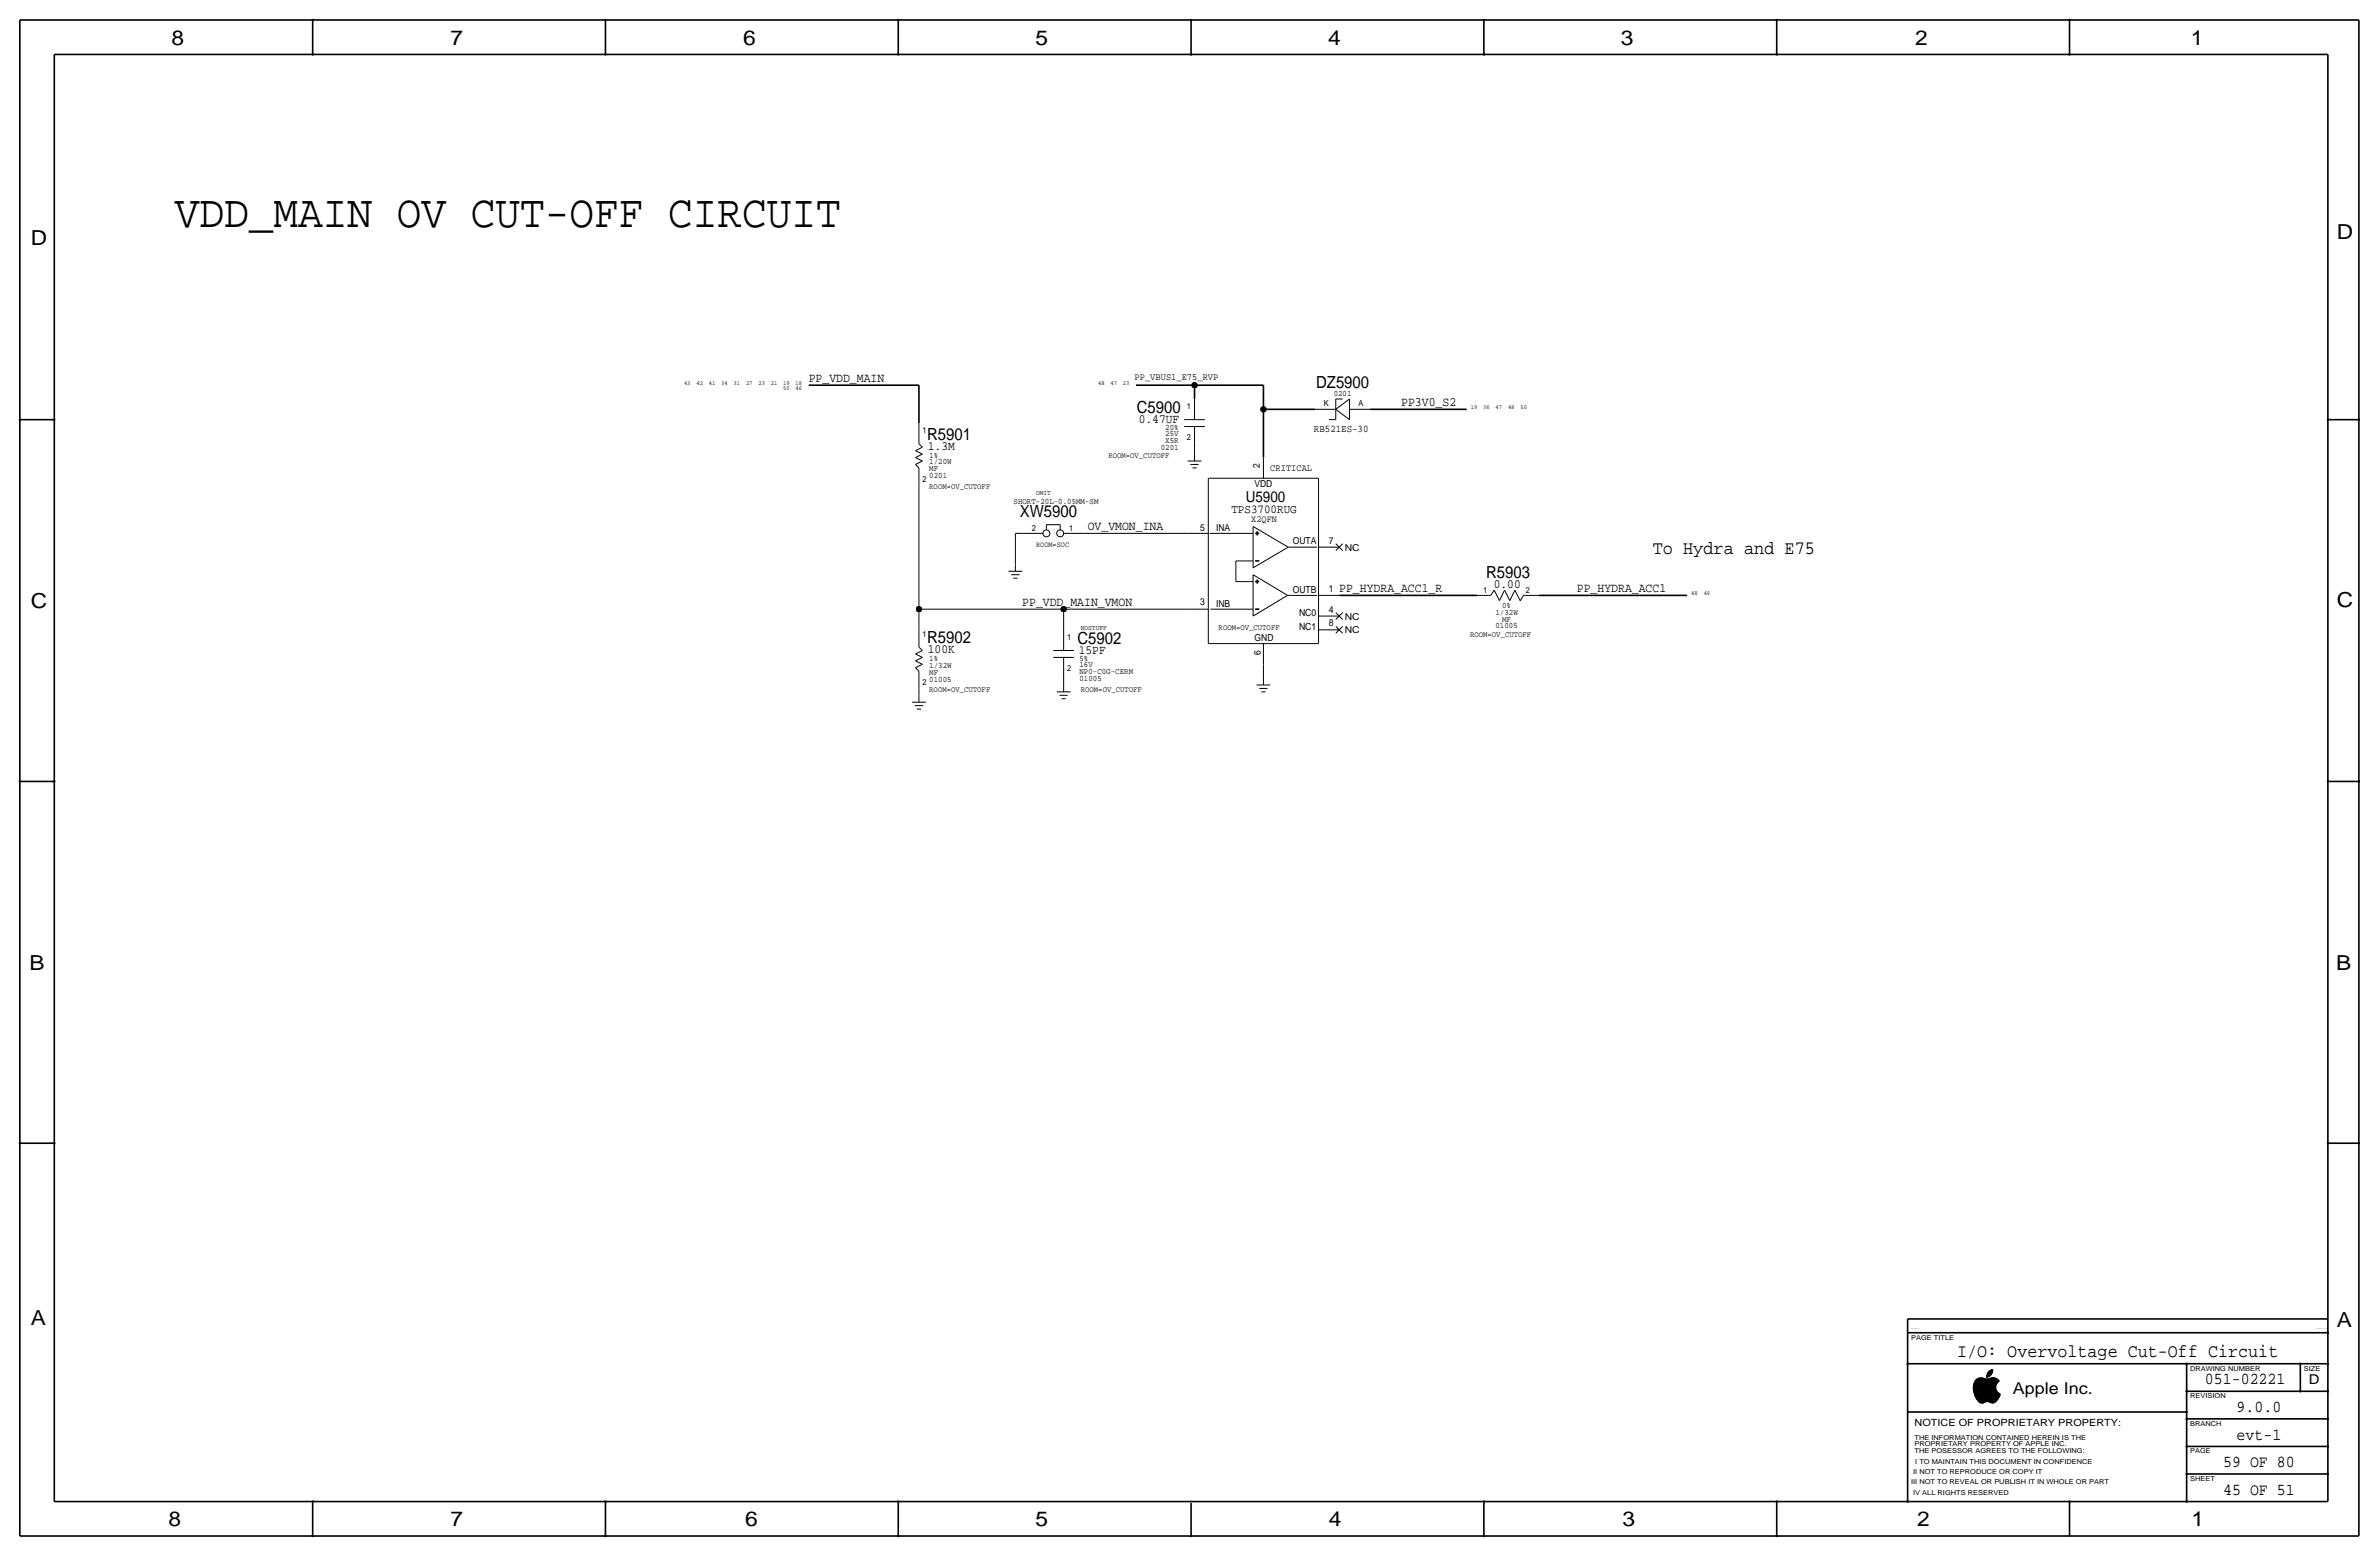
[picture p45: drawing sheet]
<svg xmlns="http://www.w3.org/2000/svg" width="877mm" height="574mm" viewBox="0 0 877 574" stroke-linecap="round" stroke-linejoin="round" font-family="sans-serif">
<defs><g id="words">
<text font-size="17" x="64.5" y="83.6">VDD_MAIN OV CUT-OFF CIRCUIT</text>
<g font-size="7.6">
<text x="63.2" y="16.5">8</text>
<text x="166.1" y="16.5">7</text>
<text x="274" y="16.5">6</text>
<text x="381.7" y="16.5">5</text>
<text x="489.7" y="16.5">4</text>
<text x="597.6" y="16.5">3</text>
<text x="706.1" y="16.5">2</text>
<text x="807.7" y="16.5">1</text>
<text x="861.5" y="88.1">D</text>
<text x="11.4" y="90.4">D</text>
<text x="11.4" y="224.3">C</text>
<text x="861.5" y="223.8">C</text>
<text x="10.8" y="357.6">B</text>
<text x="861.3" y="357.4">B</text>
<text x="11.3" y="488.4">A</text>
<text x="861.5" y="489.2">A</text>
<text x="62.2" y="562.6">8</text>
<text x="166" y="562.6">7</text>
<text x="274.8" y="562.6">6</text>
<text x="381.7" y="562.6">5</text>
<text x="489.9" y="562.6">4</text>
<text x="598.1" y="562.6">3</text>
<text x="706.8" y="562.6">2</text>
<text x="807.9" y="562.6">1</text>
</g>
<text font-size="7" x="609.3" y="204.2">To Hydra and E75</text>
<text font-size="6.9" x="721.5" y="500.1">I/O: Overvoltage Cut-Off Circuit</text>
<g font-size="6.2">
<text x="485.2" y="143">DZ5900</text>
<text x="419.1" y="152.1">C5900</text>
<text x="341.8" y="162.1">R5901</text>
<text x="376" y="190.5">XW5900</text>
<text x="547.9" y="213.1">R5903</text>
<text x="341.8" y="237">R5902</text>
<text x="397.2" y="237.2">C5902</text>
<text x="812.9" y="510.3">051-02221</text>
<text x="824.6" y="520.4">9.0.0</text>
<text x="824.6" y="530.6">evt-1</text>
<text x="819.6" y="540.8">59 OF 80</text>
<text x="819.6" y="550.9">45 OF 51</text>
</g>
<text font-size="6" x="742.1" y="513.9">Apple Inc.</text>
<text font-size="5.6" x="459.2" y="185.2">U5900</text>
<text font-size="5" x="851.2" y="510.3">D</text>
<g font-size="4.7">
<text x="298.1" y="140.7">PP_VDD_MAIN</text>
<text x="516.6" y="149.6">PP3V0_S2</text>
<text x="419.8" y="156">0.47UF</text>
<text x="342.1" y="165.9">1.3M</text>
<text x="401" y="195.3">OV_VMON_INA</text>
<text x="493.7" y="218.2">PP_HYDRA_ACC1_R</text>
<text x="550.7" y="216.7">0.00</text>
<text x="581.4" y="218.2">PP_HYDRA_ACC1</text>
<text x="376.9" y="223.3">PP_VDD_MAIN_VMON</text>
<text x="342.1" y="240.8">100K</text>
<text x="397.7" y="241">15PF</text>
</g>
<text font-size="4.5" x="454" y="189">TPS3700RUG</text>
<text font-size="3.8" x="484.4" y="159.2">RB521ES-30</text>
<text font-size="3.7" x="705.8" y="525.5">NOTICE OF PROPRIETARY PROPERTY:</text>
<g font-size="3.6">
<text x="418.3" y="140.2">PP_VBUS1_E75_RVP</text>
<text x="468.3" y="173.7">CRITICAL</text>
<text x="478.9" y="227">NC0</text>
<text x="489.9" y="225.8">4</text>
<text x="478.9" y="232.1">NC1</text>
<text x="489.9" y="230.9">8</text>
</g>
<g font-size="3.5">
<text x="464.5" y="172.5" transform="rotate(-90 464.5 172.5)">2</text>
<text x="462.5" y="179.3">VDD</text>
<text x="442.4" y="195.6">5</text>
<text x="448.3" y="195.8">INA</text>
<text x="461.3" y="192.5">X2QFN</text>
<text x="476.6" y="200.7">OUTA</text>
<text x="489.9" y="200.4">7</text>
<text x="495.8" y="202.9">NC</text>
<text x="476.6" y="218.4">OUTB</text>
<text x="489.9" y="218.2">1</text>
<text x="442.4" y="223">3</text>
<text x="448.3" y="223.8">INB</text>
<text x="495.8" y="233.4">NC</text>
<text x="495.8" y="228.3">NC</text>
<text x="462.5" y="236.2">GND</text>
<text x="464.8" y="241.5" transform="rotate(-90 464.8 241.5)">6</text>
</g>
<g font-size="3.1">
<text x="488.1" y="149.6">K</text>
<text x="491.7" y="145.8">0201</text>
<text x="500.8" y="149.6">A</text>
<text x="437.6" y="150.9">1</text>
<text x="340.1" y="159.8">1</text>
<text x="429.6" y="160.8">25V</text>
<text x="429.6" y="158.5">20%</text>
<text x="427.9" y="165.9">0201</text>
<text x="429.6" y="163.3">X5R</text>
<text x="437.6" y="162.3">2</text>
<text x="342.6" y="173.7">MF</text>
<text x="342.6" y="171.2">1/20W</text>
<text x="342.6" y="168.7">1%</text>
<text x="340.1" y="177.5">2</text>
<text x="342.6" y="176.3">0201</text>
<text x="373.7" y="185.7">SHORT-20L-0.05MM-SM</text>
<text x="380.4" y="195.6">2</text>
<text x="394.2" y="195.6">1</text>
<text x="546.8" y="218.7">1</text>
<text x="562.6" y="218.7">2</text>
<text x="551.3" y="226.6">1/32W</text>
<text x="553.8" y="224">0%</text>
<text x="551.3" y="231.6">01005</text>
<text x="553.8" y="229.1">MF</text>
<text x="340.1" y="234.7">1</text>
<text x="393.4" y="236">1</text>
<text x="342.6" y="243.6">1%</text>
<text x="398" y="243.6">5%</text>
<text x="398" y="245.9">16V</text>
<text x="342.6" y="248.7">MF</text>
<text x="342.6" y="246.1">1/32W</text>
<text x="342.6" y="251.2">01005</text>
<text x="393.4" y="247.4">2</text>
<text x="398" y="251">01005</text>
<text x="398" y="248.4">NP0-C0G-CERM</text>
<text x="340.1" y="252.5">2</text>
</g>
<g font-size="3">
<text x="408.6" y="168.7">ROOM=OV_CUTOFF</text>
<text x="342.6" y="180.1">ROOM=OV_CUTOFF</text>
<text x="449.3" y="232.2">ROOM=OV_CUTOFF</text>
<text x="542" y="234.7">ROOM=OV_CUTOFF</text>
<text x="342.6" y="255">ROOM=OV_CUTOFF</text>
<text x="398.5" y="255">ROOM=OV_CUTOFF</text>
</g>
<text font-size="2.9" x="382" y="201.7">ROOM=SOC</text>
<g font-size="2.6">
<text x="382" y="182.6">OMIT</text>
<text x="398.5" y="232.2">NOSTUFF</text>
</g>
<g font-size="2.5">
<text x="704.5" y="493.8">PAGE TITLE</text>
<text x="807.4" y="505.2">DRAWING NUMBER</text>
<text x="849.3" y="505.2">SIZE</text>
<text x="807.4" y="515.4">REVISION</text>
<text x="807.4" y="525.5">BRANCH</text>
<text x="705.8" y="533.1">PROPRIETARY PROPERTY OF APPLE INC.</text>
<text x="705.8" y="530.6">THE INFORMATION CONTAINED HEREIN IS THE</text>
<text x="705.8" y="535.7">THE POSESSOR AGREES TO THE FOLLOWING:</text>
<text x="706.1" y="539.5">I TO MAINTAIN THIS DOCUMENT IN CONFIDENCE</text>
<text x="807.4" y="535.7">PAGE</text>
<text x="705.3" y="543.3">II NOT TO REPRODUCE OR COPY IT</text>
<text x="807.4" y="545.8">SHEET</text>
<text x="704.5" y="547.1">III NOT TO REVEAL OR PUBLISH IT IN WHOLE OR PART</text>
<text x="705.3" y="550.9">IV ALL RIGHTS RESERVED</text>
</g>
<g font-size="2.3">
<text x="252.2" y="142">43</text>
<text x="256.7" y="142">42</text>
<text x="261.3" y="142">41</text>
<text x="265.9" y="142">34</text>
<text x="270.5" y="142">31</text>
<text x="275" y="142">27</text>
<text x="279.6" y="142">23</text>
<text x="284.2" y="142">21</text>
<text x="288.7" y="143.8">50</text>
<text x="288.8" y="142">19</text>
<text x="293.3" y="143.8">46</text>
<text x="293.3" y="142">18</text>
<text x="404.8" y="142">48</text>
<text x="409.4" y="142">47</text>
<text x="414" y="142">23</text>
<text x="542.2" y="150.9">19</text>
<text x="546.8" y="150.9">36</text>
<text x="551.4" y="150.9">47</text>
<text x="556" y="150.9">48</text>
<text x="560.5" y="150.9">50</text>
<text x="623.5" y="219.5">48</text>
<text x="628.1" y="219.5">49</text>
</g>
<g font-size=".4">
<text x="704.5" y="490">SYNC_MASTER=sync</text>
<text x="853.9" y="490">SYNC_DATE=01/10/2017</text>
</g>
</g></defs>
<g fill="none" stroke="#000" stroke-width=".37">
<path d="M338.8 156v7.6zM436.6 154.7h7.6zM436.6 157.2h7.6zM440.4 147.1v7.6zM440.4 157.2v7.6zM484.8 150.9h7.7zM489.9 154.7h2.6zM492.5 150.9l5-3.8zM492.5 150.9l5 3.8zM492.5 147.1h2.5zM492.5 147.1v7.6zM497.5 150.9h7.7z"/>
<path d="M497.5 147.1v7.6zM337.5 166.1l2.6-1.3zM337.5 171.2l2.6-1.3zM337.5 168.7l2.6-1.3zM337.5 171.2l1.3 1.3zM337.5 168.7l2.6 1.2zM337.5 166.1l2.6 1.3zM338.8 163.6l1.3 1.2zM338.8 178.8v45.7zM338.8 172.5v6.3zM437.8 169.9h5.1zM438.9 171.2h3z"/>
<path d="M439.6 172.5h1.5zM440.4 164.8v2.6zM440.4 167.4v2.5zM445.5 176.3v60.9zM445.5 176.3h40.6zM465.8 168.7v7.6zM486.1 176.3v60.9zM374.3 196.6h2.6zM374.3 196.6v11.4zM376.9 196.6h7.6zM385.8 193.4h5.1zM385.8 193.4v1.9z"/>
<path d="M390.9 193.4v1.9zM392.1 196.6h7.6zM399.7 196.6h38.1zM437.8 196.6h7.7zM446 196.6h16zM462 194.1l12.9 7.6zM462 194.1v15.2zM371.8 210.6h5.1zM372.8 211.8h3.1zM373.6 213.1h1.5zM374.3 208v2.6zM455.6 214.4h6.4z"/>
<path d="M455.6 206.8v7.6zM455.6 206.8h6.4zM462 209.3l12.9-7.6zM462 211.8v15.3zM462 211.8l12.7 7.7zM474.7 219.5h10.9zM474.9 201.7h10.7zM486.1 219.5h7.6zM486.1 201.7h7.6zM492.5 200.4l2.5 2.5zM495 200.4l-2.5 2.5zM544.5 219.5h5.1z"/>
<path d="M550.9 217.5l1.9 3.9zM550.9 217.5l-1.3 2zM554.7 217.5l-1.9 3.9zM554.7 217.5l1.9 3.9zM558.5 217.5l-1.9 3.9zM558.5 217.5l1.9 3.9zM561.7 219.5h5.7zM561.7 219.5l-1.3 2zM338.8 238.5l1.3 1.3zM338.8 224.5v6.4zM338.8 230.9v7.6zM338.8 224.5h53.3z"/>
<path d="M388.3 239.8h7.6zM392.1 224.5h45.7zM392.1 224.5v7.7zM392.1 232.2v7.6zM437.8 224.5h7.7zM445.5 237.2h40.6zM446.2 224.5h15.8zM462 227.1l12.7-7.6zM465.8 237.2v7.7zM486.1 232.2h7.6zM486.1 227.1h7.6zM492.5 230.9l2.5 2.5z"/>
<path d="M492.5 225.8l2.5 2.5zM495 230.9l-2.5 2.5zM495 225.8l-2.5 2.5zM336.2 258.8h5.1zM337.5 241l2.6-1.2zM337.5 246.1l2.6-1.2zM337.5 243.6l2.6-1.3zM337.5 246.1l1.3 1.3zM337.5 243.6l2.6 1.3zM337.5 241l2.6 1.3zM338.8 253.7v2.6zM338.8 256.3v2.5z"/>
<path d="M338.8 247.4v6.3zM388.3 242.3h7.6zM389.6 255h5.1zM390.6 256.3h3zM391.4 257.6h1.5zM392.1 249.9v2.6zM392.1 242.3v7.6zM392.1 252.5v2.5zM463.2 252.5h5.1zM464.3 253.7h3zM465 255h1.5zM465.8 244.9v5z"/>
<path d="M465.8 249.9v2.6zM337.3 260.1h3zM338 261.4h1.5zM727.5 512.2h8.4zM727.5 512.3h8.4zM727.5 512.4h8.5zM727.5 511.2h8.2zM727.5 511.3h8.2zM727.5 511.5h8.2zM727.5 511.4h8.2zM727.5 512h8.3zM727.5 512.1h8.3z"/>
<path d="M727.5 511.7h8.3zM727.5 511.8h8.3zM727.5 511.6h8.3zM727.5 511.9h8.3zM727.5 511.1h8.3zM727.6 512.8h8.6zM727.6 510.8h8.2zM727.6 511h8.2zM727.6 510.9h8.2zM727.6 510.7h8.2zM727.6 512.5h8.4zM727.6 512.6h8.4z"/>
<path d="M727.6 512.7h8.5zM727.6 512.9h8.6zM727.6 510.6h8.3zM727.6 510.5h8.3zM727.6 513h8.7zM727.6 513.1h8.8zM727.7 513.2h8.8zM727.7 510.2h8.3zM727.7 510.4h8.2zM727.7 510.3h8.3zM727.7 513.4h9.1zM727.7 513.3h9z"/>
<path d="M727.7 510.1h8.3zM727.8 509.9h8.4zM727.8 513.5h9.1zM727.8 510h8.3zM727.8 513.6h9.2zM727.8 513.8h9.6zM727.8 509.8h8.5zM727.8 513.7h9.4zM727.9 513.9h9.5zM727.9 509.7h8.4zM727.9 509.6h8.5zM727.9 514.1h9.5z"/>
<path d="M727.9 514h9.5zM728 514.2h9.4zM728 509.5h8.5zM728 509.4h8.6zM728 509.3h8.7zM728 514.4h9.3zM728.1 509.2h8.8zM728.1 514.5h9.2zM728.1 514.6h9.1zM728.1 509.1h8.9zM728.2 514.7h9zM728.2 509h8.8z"/>
<path d="M728.2 514.8h9zM728.3 514.9h8.8zM728.3 508.9h8.7zM728.3 515h8.8zM728.3 508.8h8.6zM728.3 515.1h8.7zM728.4 508.7h8.4zM728.4 515.2h8.6zM728.5 515.3h8.4zM728.5 515.4h8.4zM728.5 508.6h8.2zM728.6 515.5h8.2z"/>
<path d="M728.6 508.5h7.9zM728.7 515.6h8zM728.7 515.7h8zM728.7 508.4h7.7zM728.8 515.8h7.7zM728.9 515.9h7.6zM728.9 508.3h3.1zM728.9 516h7.5zM729 508.2h2.6zM729 516.1h7.3zM729.1 516.2h7.1zM729.2 516.3h6.9z"/>
<path d="M729.2 508.1a4.7 4.7 0 0 0-1.2 6.3l1.8 2.6 .8 .2 1-.3M729.3 508.1h2.1zM729.3 516.4h6.7zM729.4 516.5h6.5zM729.5 516.6h6.3zM729.6 516.7h2.5zM729.6 507.9h1.4zM729.7 516.8h2.1zM729.8 516.9h1.9zM729.9 517h1.6zM730.2 517.1h1zM732.4 507.5h.6z"/>
<path d="M732.4 507.6h.4zM732.4 507.4h.8zM732.4 507.3h1zM732.4 507.1h1.3zM732.4 507h1.4zM732.4 507.2h1.2zM732.5 506.9h1.4zM732.5 506.8h1.5zM732.5 506.6h1.7zM732.5 506.7h1.6zM732.6 506.5h1.7zM732.6 506.4h1.7z"/>
<path d="M732.7 506.3h1.7zM732.7 506.2h1.7zM732.8 506.1h1.7zM732.8 506h1.7zM732.9 505.9h1.6zM733 505.8h1.6zM733.1 505.7h1.5zM733.1 508.3h3.1zM733.2 505.6h1.4zM733.2 516.7h2.5zM733.3 505.5h1.4zM733.4 508.2h2.6z"/>
<path d="M733.4 505.4h1.3zM733.6 505.3h1.1zM733.6 516.8h2zM733.6 508.1a2.99 2.99 0 0 1 3.5 1 2.71 2.71 0 0 0-1.3 2.5 2.71 2.71 0 0 0 1.7 2.3 3.5 3.5 0 0 1-3.1 3.2l-1.6-.4-1.1 .2M733.7 508.1h2.1zM733.7 508.1l-1.3 .2-1.9-.4-1.3 .2M733.7 505.2h1zM733.8 516.9h1.7zM733.9 505.1h.8zM733.9 507.9h1.6zM734 517h1.3zM734.1 505h.6z"/>
<path d="M734.3 507.8h.8zM734.3 504.9h.4zM734.3 517.1h.7zM734.7 504.7a2.81 2.81 0 0 0-2.3 3 2.71 2.71 0 0 0 2.3-2.9"/>
<circle cx="385.8" cy="196.6" r="1.28"/>
<circle cx="390.8" cy="196.6" r="1.28"/>
</g>
<g fill="none" stroke="#000" stroke-width=".6" stroke-linecap="butt">
<path d="M7.3 7.4v558.8zM7.3 7.4h862.3zM115.3 7.4v12.7zM223.2 7.4v12.7zM331.2 7.4v12.7zM439.1 7.4v12.7zM547.1 7.4v12.7zM655 7.4v12.7zM763 7.4v12.7zM869.6 7.4v558.8zM20 20.1v533.4zM20 20.1h838.2z"/>
<path d="M858.2 20.1v533.4zM7.3 154.7h12.7zM298.1 142h40.7zM338.8 142v14zM418.8 142h21.6zM440.4 142h25.4zM440.4 142v5.1zM465.8 142v8.9zM465.8 150.9v17.8zM465.8 150.9h19zM505.2 150.9h35.5zM858.2 154.7h11.4z"/>
<path d="M462.7 196.6h1.6zM463.5 195.8v1.6zM462.7 214.4h1.6zM462.7 206.8h1.6zM463.5 213.6v1.5zM493.7 219.5h50.8zM567.4 219.5h54.6zM462.7 224.5h1.6zM7.3 288h12.7zM858.2 288h11.4zM7.3 421.4h12.7zM858.2 421.4h11.4z"/>
<path d="M703.3 486.2v5zM703.3 486.2h154.9zM703.3 491.2v62.3zM703.3 491.2h154.9zM703.3 502.7h154.9zM806.1 502.7v50.8zM806.1 512.8h52.1zM848.1 502.7v10.1zM703.3 520.4h102.8zM806.1 533.1h52.1zM806.1 523h52.1zM20 553.5h838.2z"/>
<path d="M115.3 553.5v12.7zM223.2 553.5v12.7zM331.2 553.5v12.7zM439.1 554v12.2zM547.1 553.5v12.7zM655 553.5v12.7zM763 553.5v12.7zM806.1 543.3h52.1zM7.3 566.2h862.3z"/>
</g>
<g fill="#000" stroke="#000" stroke-width=".37">
<path d="M115.1 7.2h.4v.3h-.4zM115.1 19.9h.4v.3h-.4zM223 7.2h.4v.3h-.4zM223 19.9h.4v.3h-.4zM331 19.9h.4v.3h-.4zM331 7.2h.4v.3h-.4zM438.9 7.2h.4v.3h-.4zM438.9 19.9h.4v.3h-.4zM546.9 7.2h.4v.3h-.4zM546.9 19.9h.4v.3h-.4zM654.8 19.9h.4v.3h-.4zM654.8 7.2h.4v.3h-.4z"/>
<path d="M762.8 19.9h.4v.3h-.4zM762.8 7.2h.4v.3h-.4zM7.1 154.5h.4v.4h-.4zM19.8 154.5h.4v.4h-.4zM858 154.5h.4v.4h-.4zM869.5 154.5h.3v.4h-.3zM7.1 287.9h.4v.3h-.4zM19.8 287.9h.4v.3h-.4zM858 287.9h.4v.3h-.4zM869.5 287.9h.3v.3h-.3zM7.1 421.2h.4v.4h-.4zM19.8 421.2h.4v.4h-.4z"/>
<path d="M858 421.2h.4v.4h-.4zM869.5 421.2h.3v.4h-.3zM858 491.1h.4v.3h-.4zM703.1 502.5h.4v.3h-.4zM806 502.5h.3v.3h-.3zM806 512.7h.3v.3h-.3zM847.9 512.7h.3v.3h-.3zM847.9 502.5h.3v.3h-.3zM858 502.5h.4v.3h-.4zM858 512.7h.4v.3h-.4zM806 520.3h.3v.3h-.3zM806 522.8h.3v.4h-.3z"/>
<path d="M806 533h.3v.3h-.3zM858 522.8h.4v.4h-.4zM858 533h.4v.3h-.4zM115.1 553.3h.4v.3h-.4zM223 553.3h.4v.3h-.4zM331 553.3h.4v.3h-.4zM546.9 553.3h.4v.3h-.4zM654.8 553.3h.4v.3h-.4zM703.1 553.3h.4v.3h-.4zM762.8 553.3h.4v.3h-.4zM806 543.1h.3v.4h-.3zM806 553.3h.3v.3h-.3z"/>
<path d="M858 543.1h.4v.4h-.4zM115.1 566h.4v.3h-.4zM223 566h.4v.3h-.4zM331 566h.4v.3h-.4zM438.9 566h.4v.3h-.4zM546.9 566h.4v.3h-.4zM654.8 566h.4v.3h-.4z"/>
<circle cx="440.4" cy="142" r="1.02"/>
<circle cx="465.8" cy="150.9" r="1.02"/>
<circle cx="338.8" cy="224.5" r="1.02"/>
<circle cx="392.1" cy="224.5" r="1.02"/>
</g>
<use href="#words"/>
</svg>
